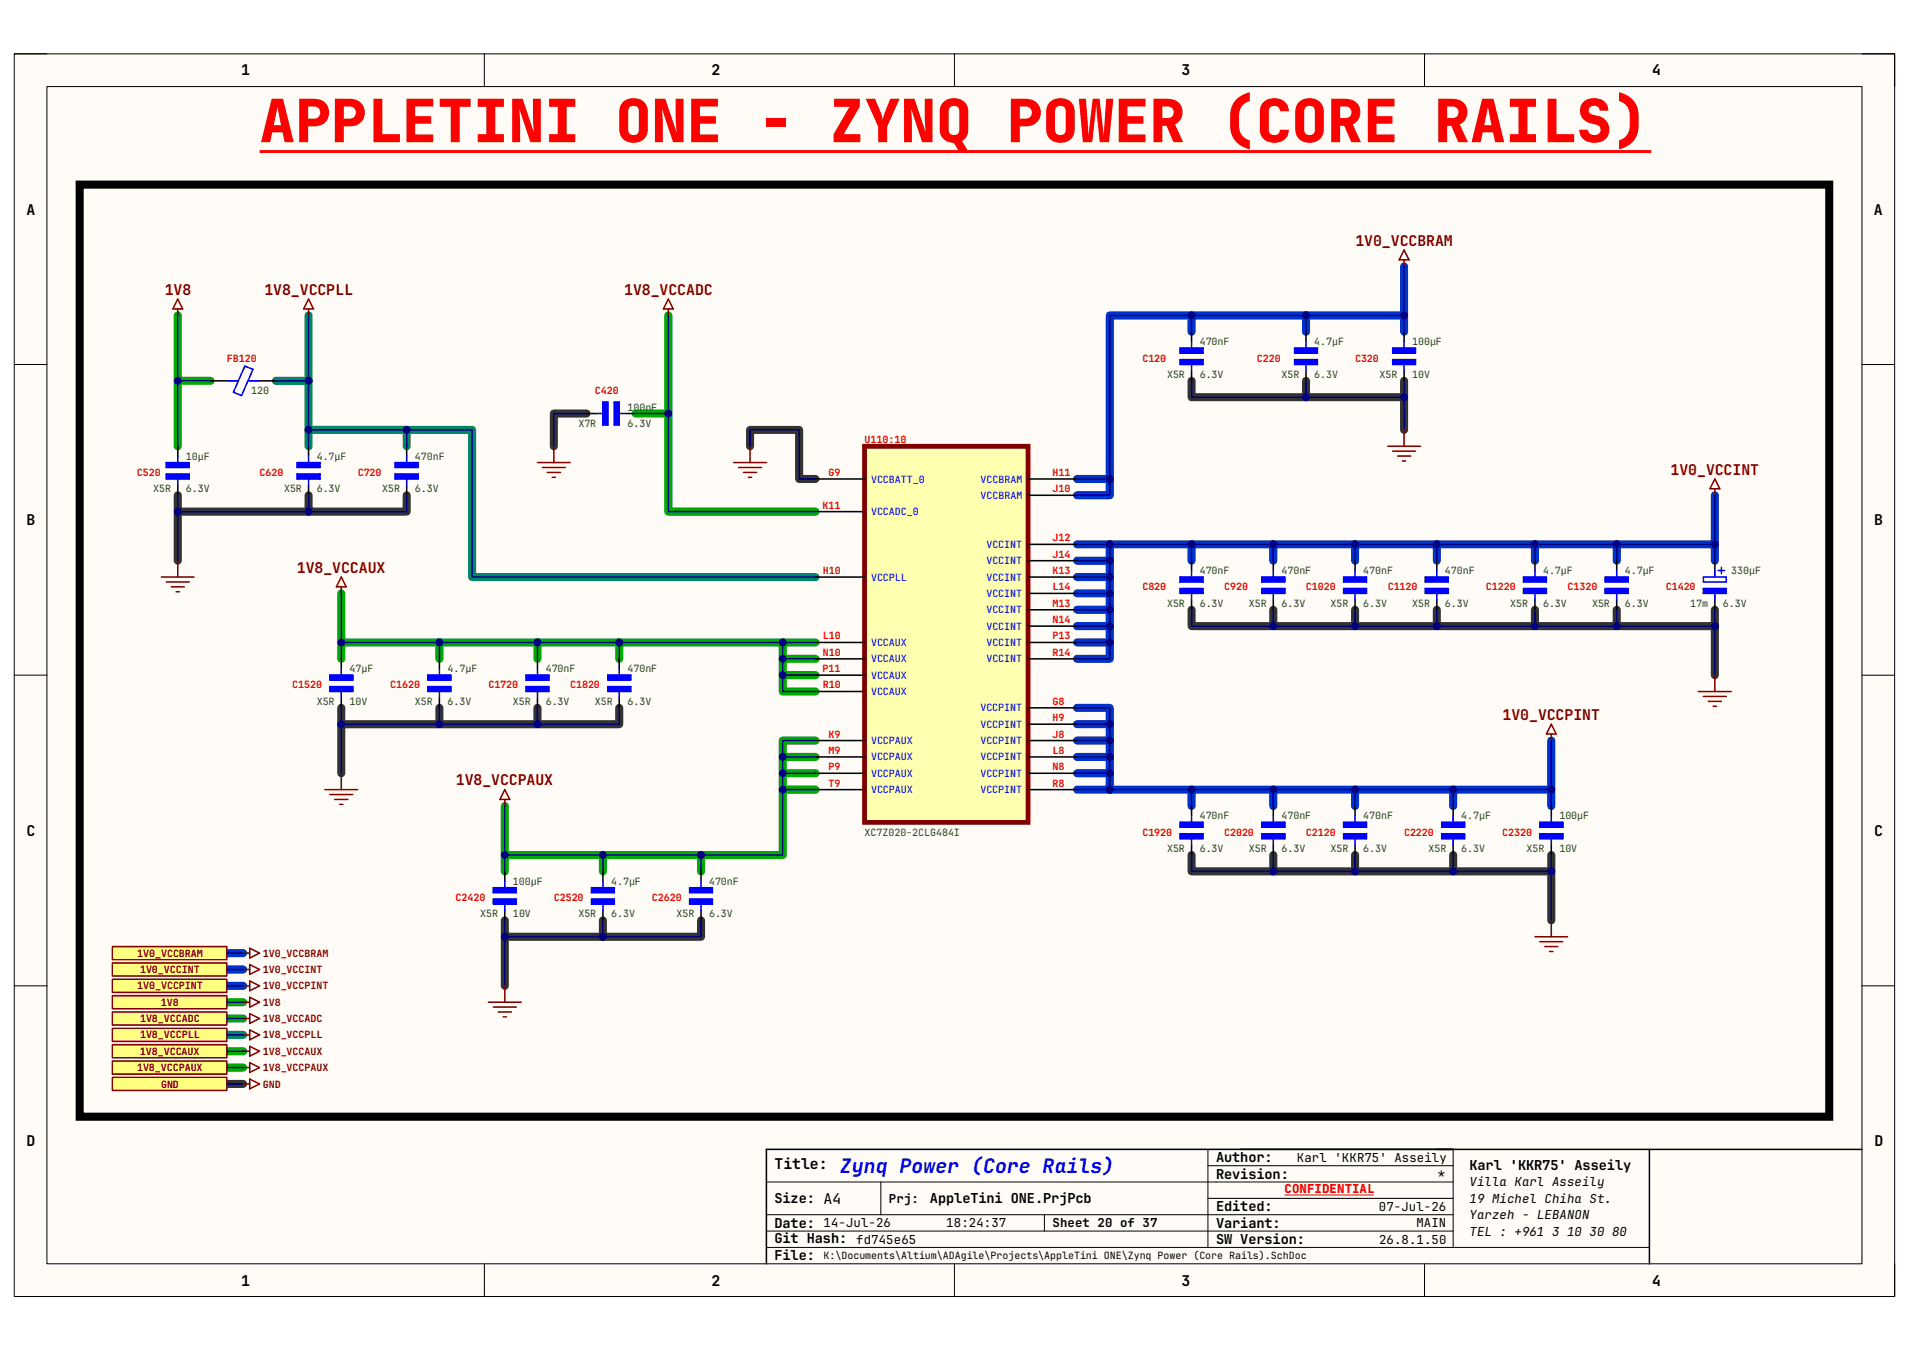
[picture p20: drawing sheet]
<svg xmlns="http://www.w3.org/2000/svg" width="420mm" height="297mm" viewBox="0 0 420 297" stroke-linecap="round" stroke-linejoin="round" font-family="sans-serif">
<defs><g id="words">
<text font-size="13.1" fill="#f00" x="57.1" y="31.3">APPLETINI ONE - ZYNQ POWER (CORE RAILS)</text>
<text font-size="4.4" fill="#00f" x="184.8" y="258">Zynq Power (Core Rails)</text>
<g font-size="3.3">
<text x="53" y="16.6">1</text>
<text x="156.5" y="16.6">2</text>
<text x="260" y="16.6">3</text>
<text x="363.5" y="16.6">4</text>
<text x="5.8" y="47.2">A</text>
<text x="412.3" y="47.2">A</text>
<text x="5.8" y="115.5">B</text>
<text x="412.3" y="115.5">B</text>
<text x="5.8" y="183.9">C</text>
<text x="412.3" y="183.9">C</text>
<text x="5.8" y="252.2">D</text>
<text x="170.4" y="257.3">Title:</text>
<text x="412.4" y="252.2">D</text>
<text x="53" y="282.8">1</text>
<text x="156.5" y="282.8">2</text>
<text x="260" y="282.8">3</text>
<text x="363.5" y="282.8">4</text>
</g>
<g font-size="3.3" fill="#800000">
<text x="298.2" y="54">1V0_VCCBRAM</text>
<text x="36.2" y="64.8">1V8</text>
<text x="58.2" y="64.8">1V8_VCCPLL</text>
<text x="137.3" y="64.8">1V8_VCCADC</text>
<text x="367.5" y="104.4">1V0_VCCINT</text>
<text x="65.3" y="126">1V8_VCCAUX</text>
<text x="330.6" y="158.3">1V0_VCCPINT</text>
<text x="100.3" y="172.7">1V8_VCCPAUX</text>
</g>
<g font-size="3">
<text x="267.5" y="255.7">Author:</text>
<text x="323.3" y="257.3">Karl 'KKR75' Asseily</text>
<text x="267.5" y="259.3">Revision:</text>
<text x="170.4" y="264.7">Size: A4</text>
<text x="204.6" y="264.7">AppleTini ONE.PrjPcb</text>
<text x="267.5" y="266.5">Edited:</text>
<text x="170.4" y="270.1">Date: 14-Jul-26</text>
<text x="170.4" y="273.6">Git Hash:</text>
<text x="267.5" y="273.7">SW Version:</text>
<text x="267.5" y="270.1">Variant:</text>
<text x="170.4" y="277.2">File:</text>
</g>
<g font-size="2.7">
<text x="285.3" y="255.7">Karl 'KKR75' Asseily</text>
<text x="316.4" y="259.2">*</text>
<text x="323.3" y="261">Villa Karl Asseily</text>
<text x="195.6" y="264.6">Prj:</text>
<text x="303.4" y="266.4">07-Jul-26</text>
<text x="323.3" y="264.6">19 Michel Chiha St.</text>
<text x="323.3" y="268.2">Yarzeh - LEBANON</text>
<text x="188.4" y="273.6">fd745e65</text>
<text x="208.2" y="270">18:24:37</text>
<text x="231.6" y="270">Sheet 20 of 37</text>
<text x="303.4" y="273.6">26.8.1.50</text>
<text x="311.6" y="270">MAIN</text>
<text x="323.3" y="271.8">TEL : +961 3 10 30 80</text>
</g>
<text font-size="2.7" fill="#f00" x="282.6" y="262.5">CONFIDENTIAL</text>
<g font-size="2.2" fill="#274e13">
<text x="263.9" y="75.9">470nF</text>
<text x="289.1" y="75.9">4.7µF</text>
<text x="310.7" y="75.9">100µF</text>
<text x="256.8" y="83.1">X5R</text>
<text x="263.9" y="83.1">6.3V</text>
<text x="281.9" y="83.1">X5R</text>
<text x="289.1" y="83.1">6.3V</text>
<text x="303.5" y="83.1">X5R</text>
<text x="310.7" y="83.1">10V</text>
<text x="55.3" y="86.7">120</text>
<text x="127.3" y="93.9">X7R</text>
<text x="138" y="93.9">6.3V</text>
<text x="138" y="90.3">100nF</text>
<text x="40.9" y="101.1">10µF</text>
<text x="69.7" y="101.1">4.7µF</text>
<text x="91.3" y="101.1">470nF</text>
<text x="33.7" y="108.3">X5R</text>
<text x="40.9" y="108.3">6.3V</text>
<text x="62.5" y="108.3">X5R</text>
<text x="69.7" y="108.3">6.3V</text>
<text x="84.1" y="108.3">X5R</text>
<text x="91.3" y="108.3">6.3V</text>
<text x="263.9" y="126.3">470nF</text>
<text x="281.9" y="126.3">470nF</text>
<text x="299.9" y="126.3">470nF</text>
<text x="317.9" y="126.3">470nF</text>
<text x="339.5" y="126.3">4.7µF</text>
<text x="357.5" y="126.3">4.7µF</text>
<text x="380.9" y="126.3">330µF</text>
<text x="256.8" y="133.5">X5R</text>
<text x="263.9" y="133.5">6.3V</text>
<text x="274.7" y="133.5">X5R</text>
<text x="281.9" y="133.5">6.3V</text>
<text x="292.7" y="133.5">X5R</text>
<text x="299.9" y="133.5">6.3V</text>
<text x="310.7" y="133.5">X5R</text>
<text x="317.9" y="133.5">6.3V</text>
<text x="332.3" y="133.5">X5R</text>
<text x="339.5" y="133.5">6.3V</text>
<text x="350.3" y="133.5">X5R</text>
<text x="357.5" y="133.5">6.3V</text>
<text x="371.9" y="133.5">17m</text>
<text x="379.1" y="133.5">6.3V</text>
<text x="76.9" y="147.9">47µF</text>
<text x="98.5" y="147.9">4.7µF</text>
<text x="120.1" y="147.9">470nF</text>
<text x="138" y="147.9">470nF</text>
<text x="69.7" y="155.1">X5R</text>
<text x="76.9" y="155.1">10V</text>
<text x="91.3" y="155.1">X5R</text>
<text x="98.5" y="155.1">6.3V</text>
<text x="112.9" y="155.1">X5R</text>
<text x="120.1" y="155.1">6.3V</text>
<text x="130.9" y="155.1">X5R</text>
<text x="138.1" y="155.1">6.3V</text>
<text x="190.2" y="183.9">XC7Z020-2CLG484I</text>
<text x="263.9" y="180.3">470nF</text>
<text x="281.9" y="180.3">470nF</text>
<text x="299.9" y="180.3">470nF</text>
<text x="321.5" y="180.3">4.7µF</text>
<text x="343.1" y="180.3">100µF</text>
<text x="256.8" y="187.5">X5R</text>
<text x="263.9" y="187.5">6.3V</text>
<text x="274.7" y="187.5">X5R</text>
<text x="281.9" y="187.5">6.3V</text>
<text x="292.7" y="187.5">X5R</text>
<text x="299.9" y="187.5">6.3V</text>
<text x="314.3" y="187.5">X5R</text>
<text x="321.5" y="187.5">6.3V</text>
<text x="335.9" y="187.5">X5R</text>
<text x="343.1" y="187.5">10V</text>
<text x="112.9" y="194.6">100µF</text>
<text x="134.5" y="194.6">4.7µF</text>
<text x="156" y="194.6">470nF</text>
<text x="105.7" y="201.8">X5R</text>
<text x="112.9" y="201.8">10V</text>
<text x="127.3" y="201.8">X5R</text>
<text x="134.5" y="201.8">6.3V</text>
<text x="148.8" y="201.8">X5R</text>
<text x="156" y="201.8">6.3V</text>
</g>
<g font-size="2.2" fill="#f00">
<text x="49.9" y="79.5">FB120</text>
<text x="251.3" y="79.5">C120</text>
<text x="276.5" y="79.5">C220</text>
<text x="298.1" y="79.5">C320</text>
<text x="130.9" y="86.7">C420</text>
<text x="190.2" y="97.5">U110:10</text>
<text x="30.1" y="104.7">C520</text>
<text x="57.1" y="104.7">C620</text>
<text x="78.7" y="104.7">C720</text>
<text x="182.3" y="104.7">G9</text>
<text x="231.6" y="104.7">H11</text>
<text x="181" y="111.9">K11</text>
<text x="231.6" y="108.3">J10</text>
<text x="231.6" y="119.1">J12</text>
<text x="231.6" y="122.7">J14</text>
<text x="181" y="126.3">H10</text>
<text x="231.6" y="126.3">K13</text>
<text x="231.6" y="129.9">L14</text>
<text x="251.3" y="129.9">C820</text>
<text x="269.3" y="129.9">C920</text>
<text x="287.3" y="129.9">C1020</text>
<text x="305.3" y="129.9">C1120</text>
<text x="326.9" y="129.9">C1220</text>
<text x="344.9" y="129.9">C1320</text>
<text x="366.5" y="129.9">C1420</text>
<text x="231.6" y="133.5">M13</text>
<text x="231.6" y="137.1">N14</text>
<text x="181" y="140.7">L10</text>
<text x="231.6" y="140.7">P13</text>
<text x="181" y="147.9">P11</text>
<text x="181" y="144.3">N10</text>
<text x="231.6" y="144.3">R14</text>
<text x="64.3" y="151.5">C1520</text>
<text x="85.9" y="151.5">C1620</text>
<text x="107.4" y="151.5">C1720</text>
<text x="125.4" y="151.5">C1820</text>
<text x="181" y="151.5">R10</text>
<text x="231.6" y="155.1">G8</text>
<text x="231.6" y="158.7">H9</text>
<text x="182.3" y="162.3">K9</text>
<text x="182.3" y="165.9">M9</text>
<text x="231.6" y="162.3">J8</text>
<text x="231.6" y="165.9">L8</text>
<text x="182.3" y="169.5">P9</text>
<text x="182.3" y="173.1">T9</text>
<text x="231.6" y="169.5">N8</text>
<text x="231.6" y="173.1">R8</text>
<text x="251.3" y="183.9">C1920</text>
<text x="269.3" y="183.9">C2020</text>
<text x="287.3" y="183.9">C2120</text>
<text x="308.9" y="183.9">C2220</text>
<text x="330.5" y="183.9">C2320</text>
<text x="100.2" y="198.2">C2420</text>
<text x="121.8" y="198.2">C2520</text>
<text x="143.4" y="198.2">C2620</text>
</g>
<g font-size="2.2" fill="#00f">
<text x="191.6" y="106.2">VCCBATT_0</text>
<text x="215.7" y="106.2">VCCBRAM</text>
<text x="191.6" y="113.4">VCCADC_0</text>
<text x="215.7" y="109.8">VCCBRAM</text>
<text x="217" y="120.5">VCCINT</text>
<text x="217" y="124.1">VCCINT</text>
<text x="191.6" y="127.7">VCCPLL</text>
<text x="217" y="127.7">VCCINT</text>
<text x="217" y="131.3">VCCINT</text>
<text x="217" y="134.9">VCCINT</text>
<text x="191.6" y="142.1">VCCAUX</text>
<text x="217" y="138.5">VCCINT</text>
<text x="217" y="142.1">VCCINT</text>
<text x="191.6" y="145.7">VCCAUX</text>
<text x="191.6" y="149.3">VCCAUX</text>
<text x="217" y="145.7">VCCINT</text>
<text x="191.6" y="152.9">VCCAUX</text>
<text x="215.7" y="156.5">VCCPINT</text>
<text x="215.7" y="160.1">VCCPINT</text>
<text x="191.6" y="163.7">VCCPAUX</text>
<text x="191.6" y="167.3">VCCPAUX</text>
<text x="215.7" y="163.7">VCCPINT</text>
<text x="215.7" y="167.3">VCCPINT</text>
<text x="191.6" y="170.9">VCCPAUX</text>
<text x="215.7" y="170.9">VCCPINT</text>
<text x="191.6" y="174.5">VCCPAUX</text>
<text x="215.7" y="174.5">VCCPINT</text>
</g>
<g font-size="2.2" fill="#800000">
<text x="30.2" y="210.5">1V0_VCCBRAM</text>
<text x="30.8" y="214.1">1V0_VCCINT</text>
<text x="57.8" y="210.5">1V0_VCCBRAM</text>
<text x="57.8" y="214.1">1V0_VCCINT</text>
<text x="30.2" y="217.7">1V0_VCCPINT</text>
<text x="35.4" y="221.3">1V8</text>
<text x="57.8" y="221.3">1V8</text>
<text x="57.8" y="217.7">1V0_VCCPINT</text>
<text x="30.8" y="224.9">1V8_VCCADC</text>
<text x="57.8" y="224.9">1V8_VCCADC</text>
<text x="30.8" y="232.1">1V8_VCCAUX</text>
<text x="30.8" y="228.5">1V8_VCCPLL</text>
<text x="57.8" y="232.1">1V8_VCCAUX</text>
<text x="57.8" y="228.5">1V8_VCCPLL</text>
<text x="30.1" y="235.7">1V8_VCCPAUX</text>
<text x="35.4" y="239.3">GND</text>
<text x="57.8" y="239.3">GND</text>
<text x="57.8" y="235.7">1V8_VCCPAUX</text>
</g>
<text font-size="2.2" x="181.2" y="277">K:\Documents\Altium\ADAgile\Projects\AppleTini ONE\Zynq Power (Core Rails).SchDoc</text>
</g></defs>
<path d="M3.1 11.9h413.7v273.3h-413.7z" fill-rule="evenodd" fill="#fffcf8"/>
<path d="M3.1 11.9h413.7v273.3h-413.7z" fill="none" stroke="#000" stroke-width=".22"/>
<path d="M10.3 19h399.3v259h-399.3z" fill-rule="evenodd" fill="#fffcf8"/>
<g fill="none" stroke="#000" stroke-width=".22">
<path d="M3.1 11.8h7.2M10.3 19h399.3v259h-399.3zM106.6 11.8v7.2M210 11.8v7.2M313.4 11.8v7.2M409.6 11.9h7.2v7.1M3.1 80.2h7.2M409.6 80.2h7.2M3.1 148.5h7.2M409.6 148.5h7.2M3.1 216.9h7.2M409.6 216.9h7.2"/>
<path d="M265.7 256.5h54M265.7 252.9v21.5M319.7 252.9v21.5M106.6 278v7.2M168.6 260.1h151.1M168.6 270.8h151.1M168.6 267.3h151.1M168.6 274.4h194.3M193.8 260.1v7.2M210 278v7.2M229.8 267.3v3.5M265.7 263.7h54"/>
<path d="M313.4 278v7.2M416.8 278v7.2"/>
</g>
<g fill="none" stroke="#333" stroke-width="1.8">
<path d="M129 91h-7.2v7.2M165 98.2v-3.6h10.8v10.8h3.6M262.1 83.8v3.6h25.2M287.3 83.8v3.6h21.6M308.9 83.8v10.8M39.1 109v3.6h28.8M39.1 112.6v10.8M67.9 109v3.6h21.6v-3.6M262.1 134.2v3.6h115.2v-3.6M280.1 134.2v3.6M298.1 134.2v3.6M316.1 134.2v3.6"/>
<path d="M337.7 134.2v3.6M355.7 134.2v3.6M377.3 137.8v10.7M75.1 155.7v3.6M96.7 155.7v3.6M118.2 155.7v3.6M136.2 155.7v3.6h-61.1v10.8M262.1 188.1v3.6h79.2v-3.6M280.1 188.1v3.6M298.1 188.1v3.6M319.7 188.1v3.6M341.3 191.7v10.8"/>
<path d="M111.1 202.5v3.6h43.1v-3.6M111.1 206.1v10.8M132.6 202.5v3.6M49.9 238.5h3.6"/>
</g>
<g fill="none" stroke="#03c" stroke-width="1.8">
<path d="M308.9 58.6v14.4M262.1 69.4h-17.9v39.6h-7.2M287.3 69.4h-25.2v3.6M308.9 69.4h-21.6v3.6M237 119.8h25.1M237 105.4h7.2M244.2 119.8v25.1h-7.2M280.1 119.8v3.6M298.1 119.8v3.6M316.1 119.8v3.6M337.7 119.8v3.6M355.7 119.8v3.6"/>
<path d="M377.3 109v10.8M237 123.4h7.2M237 127h7.2M237 130.6h7.2M237 134.2h7.2M237 137.8h7.2M262.1 123.4v-3.6h115.2v3.6M237 155.7h7.2v18M237 141.4h7.2M237 159.3h7.2M237 173.7h25.1M237 162.9h7.2"/>
<path d="M237 166.5h7.2M237 170.1h7.2M262.1 177.3v-3.6h79.2v3.6M280.1 173.7v3.6M298.1 173.7v3.6M319.7 173.7v3.6M341.3 162.9v10.8M49.9 216.9h3.6M49.9 213.3h3.6M49.9 209.7h3.6"/>
</g>
<g fill="none" stroke="#0a0" stroke-width="1.8">
<path d="M39.1 69.4v14.4h7.2M147 69.4v43.2h32.4M39.1 83.8v14.4M139.8 91h7.2M75.1 130.6v10.7h61.1M75.1 141.3v3.6M96.7 141.3v3.6M118.2 141.3v3.6M172.2 141.4h-36v3.5M172.2 148.5h7.2M172.2 144.9h7.2M179.4 141.4h-7.2v10.7h7.2"/>
<path d="M111.1 177.3v10.8M172.2 166.5h7.2M172.2 170.1h7.2M172.2 173.7h7.2M179.4 162.9h-7.2v25.2h-18M111.1 191.7v-3.6h43.1v3.6M132.6 188.1v3.6M49.9 220.5h3.6M49.9 224.1h3.6M49.9 231.3h3.6M49.9 234.9h3.6"/>
</g>
<path d="M67.9 69.4v25.2M60.7 83.8h7.2M67.9 98.2v-3.6h21.6v3.6M89.5 94.6h14.4v32.4h75.5M49.9 227.7h3.6" fill="none" stroke="#086" stroke-width="1.8"/>
<path d="M316.1 252.9h93.5M319.7 252.9h-151.1v25.1M362.9 252.9v25.1" fill="none" stroke="#000" stroke-width=".34"/>
<path d="M282.6 262.9h19.6" fill="none" stroke="#f00" stroke-width=".22"/>
<path d="M57.1 33.3h306.2" fill="none" stroke="#f00" stroke-width=".64" stroke-linecap="butt"/>
<path d="M17.5 40.6h384.9v205.1h-384.9z" fill="none" stroke="#000" stroke-width="1.8"/>
<path d="M190.2 98.2h36v82.7h-36z" fill-rule="evenodd" fill="#ffffb0"/>
<path d="M190.2 98.2h36v82.7h-36z" fill="none" stroke="#800000" stroke-width="1.1"/>
<g fill="none" stroke="#000" stroke-width=".34">
<path d="M179.4 105.4h10.8M179.4 112.6h10.8M226.2 105.4h10.8M226.2 119.8h10.8M226.2 109h10.8M179.4 127h10.8M226.2 123.4h10.8M226.2 127h10.8M226.2 130.6h10.8M226.2 134.2h10.8M226.2 137.8h10.8M377.3 123.4v2.1"/>
<path d="M377.3 132v2.2M179.4 141.4h10.8M179.4 144.9h10.8M179.4 148.5h10.8M179.4 152.1h10.8M226.2 141.4h10.8M226.2 144.9h10.8M226.2 155.7h10.8M226.2 159.3h10.8M179.4 162.9h10.8M179.4 166.5h10.8M179.4 170.1h10.8"/>
<path d="M179.4 173.7h10.8M226.2 162.9h10.8M226.2 166.5h10.8M226.2 170.1h10.8M226.2 173.7h10.8"/>
</g>
<path d="M147 65.8l1.1 2.2h-2.2zM147 68v1.4" fill="none" stroke="#800000" stroke-width=".34"/>
<path d="M374.8 127h5v1h-5zM377.3 125.5v1.5M377.3 130.6v1.4M378 125.5h1.4M378.7 124.8v1.4" fill="none" stroke="#00f" stroke-width=".34"/>
<path d="M374.8 129.5h5v1.1h-5z" fill-rule="evenodd" fill="#00f"/>
<path d="M374.8 129.5h5v1.1h-5z" fill="none" stroke="#00f" stroke-width=".22"/>
<path d="M374.8 129.5h5v1.1h-5zM111.1 193.9v1.4M111.1 198.9v1.4" fill="none" stroke="#00f" stroke-width=".34"/>
<path d="M111.1 191.7v2.2M111.1 200.3v2.2" fill="none" stroke="#000" stroke-width=".34"/>
<path d="M108.5 195.3h5.1v1.1h-5.1z" fill-rule="evenodd" fill="#00f"/>
<path d="M108.5 195.3h5.1v1.1h-5.1z" fill="none" stroke="#00f" stroke-width=".22"/>
<path d="M108.5 195.3h5.1v1.1h-5.1z" fill="none" stroke="#00f" stroke-width=".34"/>
<path d="M108.5 197.8h5.1v1.1h-5.1z" fill-rule="evenodd" fill="#00f"/>
<path d="M108.5 197.8h5.1v1.1h-5.1z" fill="none" stroke="#00f" stroke-width=".22"/>
<path d="M75.1 147.1v1.4M75.1 152.1v1.5M108.5 197.8h5.1v1.1h-5.1z" fill="none" stroke="#00f" stroke-width=".34"/>
<path d="M75.1 144.9v2.2M75.1 153.6v2.1" fill="none" stroke="#000" stroke-width=".34"/>
<path d="M72.6 148.5h5v1.1h-5z" fill-rule="evenodd" fill="#00f"/>
<path d="M72.6 148.5h5v1.1h-5z" fill="none" stroke="#00f" stroke-width=".22"/>
<path d="M72.6 148.5h5v1.1h-5z" fill="none" stroke="#00f" stroke-width=".34"/>
<path d="M72.6 151.1h5v1h-5z" fill-rule="evenodd" fill="#00f"/>
<path d="M72.6 151.1h5v1h-5z" fill="none" stroke="#00f" stroke-width=".22"/>
<path d="M39.1 100.3v1.5M39.1 105.4v1.4M72.6 151.1h5v1h-5z" fill="none" stroke="#00f" stroke-width=".34"/>
<path d="M308.9 55l1.1 2.2h-2.2zM308.9 57.2v1.4M377.3 105.4l1.1 2.1h-2.2zM377.3 107.5v1.5M75.1 127l1.1 2.1h-2.2zM75.1 129.1v1.5M341.3 159.3l1.1 2.2h-2.2zM111.1 173.7l1 2.2h-2.1zM111.1 175.9v1.4M341.3 161.5v1.4" fill="none" stroke="#800000" stroke-width=".34"/>
<path d="M39.1 98.2v2.1M39.1 106.8v2.2" fill="none" stroke="#000" stroke-width=".34"/>
<path d="M36.6 101.8h5v1.1h-5z" fill-rule="evenodd" fill="#00f"/>
<path d="M36.6 101.8h5v1.1h-5z" fill="none" stroke="#00f" stroke-width=".22"/>
<path d="M36.6 101.8h5v1.1h-5z" fill="none" stroke="#00f" stroke-width=".34"/>
<path d="M36.6 104.3h5v1.1h-5z" fill-rule="evenodd" fill="#00f"/>
<path d="M36.6 104.3h5v1.1h-5z" fill="none" stroke="#00f" stroke-width=".22"/>
<path d="M49.9 83.8h2.5M53.9 80.5l1.8 .8-2.6 5.7-1.8-.7 2.6-5.8M54.6 83.8h2.5M131.2 91h1.4M136.2 91h1.5M36.6 104.3h5v1.1h-5z" fill="none" stroke="#00f" stroke-width=".34"/>
<path d="M46.3 83.8h3.6M57.1 83.8h3.6M129 91h2.2M137.7 91h2.1" fill="none" stroke="#000" stroke-width=".34"/>
<path d="M39.1 65.8l1.1 2.2h-2.2zM39.1 68v1.4M67.9 65.8l1.1 2.2h-2.2zM67.9 68v1.4" fill="none" stroke="#800000" stroke-width=".34"/>
<path d="M132.6 88.5h1.1v5h-1.1z" fill-rule="evenodd" fill="#00f"/>
<path d="M132.6 88.5h1.1v5h-1.1z" fill="none" stroke="#00f" stroke-width=".22"/>
<path d="M132.6 88.5h1.1v5h-1.1z" fill="none" stroke="#00f" stroke-width=".34"/>
<path d="M135.2 88.5h1v5h-1z" fill-rule="evenodd" fill="#00f"/>
<path d="M135.2 88.5h1v5h-1z" fill="none" stroke="#00f" stroke-width=".22"/>
<path d="M135.2 88.5h1v5h-1zM67.9 100.3v1.5M67.9 105.4v1.4" fill="none" stroke="#00f" stroke-width=".34"/>
<path d="M67.9 98.2v2.1M67.9 106.8v2.2" fill="none" stroke="#000" stroke-width=".34"/>
<path d="M65.4 104.3h5v1.1h-5z" fill-rule="evenodd" fill="#00f"/>
<path d="M65.4 104.3h5v1.1h-5z" fill="none" stroke="#00f" stroke-width=".22"/>
<path d="M65.4 104.3h5v1.1h-5z" fill="none" stroke="#00f" stroke-width=".34"/>
<path d="M65.4 101.8h5v1.1h-5z" fill-rule="evenodd" fill="#00f"/>
<path d="M65.4 101.8h5v1.1h-5z" fill="none" stroke="#00f" stroke-width=".22"/>
<path d="M65.4 101.8h5v1.1h-5zM89.5 100.3v1.5M89.5 105.4v1.4" fill="none" stroke="#00f" stroke-width=".34"/>
<path d="M89.5 98.2v2.1M89.5 106.8v2.2" fill="none" stroke="#000" stroke-width=".34"/>
<path d="M87 101.8h5v1.1h-5z" fill-rule="evenodd" fill="#00f"/>
<path d="M87 101.8h5v1.1h-5z" fill="none" stroke="#00f" stroke-width=".22"/>
<path d="M87 101.8h5v1.1h-5z" fill="none" stroke="#00f" stroke-width=".34"/>
<path d="M87 104.3h5v1.1h-5z" fill-rule="evenodd" fill="#00f"/>
<path d="M87 104.3h5v1.1h-5z" fill="none" stroke="#00f" stroke-width=".22"/>
<path d="M87 104.3h5v1.1h-5z" fill="none" stroke="#00f" stroke-width=".34"/>
<g fill="none" stroke="#800000" stroke-width=".34">
<path d="M121.8 98.2v3.6M165 98.2v3.6M118.2 101.8h7.2M119.3 102.9h5.1M120.4 103.9h2.9M121.5 105h.7M161.4 101.8h7.2M162.5 102.9h5M163.6 103.9h2.9M164.7 105h.7M35.5 127h7.2M36.6 128h5"/>
<path d="M37.7 129.1h2.9M38.8 130.2h.7M39.1 123.4v3.6"/>
</g>
<path d="M308.9 58.6v14.4M165 98.2v-3.6h10.8v10.8h3.6" fill="none" stroke="#000080" stroke-width=".34"/>
<circle cx="308.9" cy="69.4" r=".72" fill="#000080"/>
<circle cx="308.9" cy="69.4" r=".72" fill="none" stroke="#000080" stroke-width=".22"/>
<path d="M308.9 69.4h-21.6v3.6" fill="none" stroke="#000080" stroke-width=".34"/>
<circle cx="308.9" cy="69.4" r=".72" fill="#000080"/>
<circle cx="308.9" cy="69.4" r=".72" fill="none" stroke="#000080" stroke-width=".22"/>
<circle cx="287.3" cy="69.4" r=".72" fill="#000080"/>
<circle cx="287.3" cy="69.4" r=".72" fill="none" stroke="#000080" stroke-width=".22"/>
<path d="M287.3 69.4h-25.2v3.6" fill="none" stroke="#000080" stroke-width=".34"/>
<circle cx="287.3" cy="69.4" r=".72" fill="#000080"/>
<circle cx="287.3" cy="69.4" r=".72" fill="none" stroke="#000080" stroke-width=".22"/>
<circle cx="262.1" cy="69.4" r=".72" fill="#000080"/>
<circle cx="262.1" cy="69.4" r=".72" fill="none" stroke="#000080" stroke-width=".22"/>
<path d="M308.9 83.8v10.8" fill="none" stroke="#000080" stroke-width=".34"/>
<circle cx="308.9" cy="87.4" r=".72" fill="#000080"/>
<circle cx="308.9" cy="87.4" r=".72" fill="none" stroke="#000080" stroke-width=".22"/>
<path d="M287.3 83.8v3.6h21.6" fill="none" stroke="#000080" stroke-width=".34"/>
<circle cx="308.9" cy="87.4" r=".72" fill="#000080"/>
<circle cx="308.9" cy="87.4" r=".72" fill="none" stroke="#000080" stroke-width=".22"/>
<circle cx="287.3" cy="87.4" r=".72" fill="#000080"/>
<circle cx="287.3" cy="87.4" r=".72" fill="none" stroke="#000080" stroke-width=".22"/>
<path d="M262.1 83.8v3.6h25.2" fill="none" stroke="#000080" stroke-width=".34"/>
<circle cx="287.3" cy="87.4" r=".72" fill="#000080"/>
<circle cx="287.3" cy="87.4" r=".72" fill="none" stroke="#000080" stroke-width=".22"/>
<path d="M262.1 69.4h-17.9v39.6h-7.2" fill="none" stroke="#000080" stroke-width=".34"/>
<circle cx="244.2" cy="105.4" r=".72" fill="#000080"/>
<circle cx="244.2" cy="105.4" r=".72" fill="none" stroke="#000080" stroke-width=".22"/>
<circle cx="262.1" cy="69.4" r=".72" fill="#000080"/>
<circle cx="262.1" cy="69.4" r=".72" fill="none" stroke="#000080" stroke-width=".22"/>
<path d="M237 105.4h7.2" fill="none" stroke="#000080" stroke-width=".34"/>
<circle cx="244.2" cy="105.4" r=".72" fill="#000080"/>
<circle cx="244.2" cy="105.4" r=".72" fill="none" stroke="#000080" stroke-width=".22"/>
<path d="M262.1 123.4v-3.6h115.2v3.6" fill="none" stroke="#000080" stroke-width=".34"/>
<circle cx="377.3" cy="119.8" r=".72" fill="#000080"/>
<circle cx="377.3" cy="119.8" r=".72" fill="none" stroke="#000080" stroke-width=".22"/>
<circle cx="355.7" cy="119.8" r=".72" fill="#000080"/>
<circle cx="355.7" cy="119.8" r=".72" fill="none" stroke="#000080" stroke-width=".22"/>
<circle cx="337.7" cy="119.8" r=".72" fill="#000080"/>
<circle cx="337.7" cy="119.8" r=".72" fill="none" stroke="#000080" stroke-width=".22"/>
<circle cx="316.1" cy="119.8" r=".72" fill="#000080"/>
<circle cx="316.1" cy="119.8" r=".72" fill="none" stroke="#000080" stroke-width=".22"/>
<circle cx="298.1" cy="119.8" r=".72" fill="#000080"/>
<circle cx="298.1" cy="119.8" r=".72" fill="none" stroke="#000080" stroke-width=".22"/>
<circle cx="280.1" cy="119.8" r=".72" fill="#000080"/>
<circle cx="280.1" cy="119.8" r=".72" fill="none" stroke="#000080" stroke-width=".22"/>
<circle cx="262.1" cy="119.8" r=".72" fill="#000080"/>
<circle cx="262.1" cy="119.8" r=".72" fill="none" stroke="#000080" stroke-width=".22"/>
<path d="M262.1 134.2v3.6h115.2v-3.6" fill="none" stroke="#000080" stroke-width=".34"/>
<circle cx="377.3" cy="137.8" r=".72" fill="#000080"/>
<circle cx="377.3" cy="137.8" r=".72" fill="none" stroke="#000080" stroke-width=".22"/>
<circle cx="355.7" cy="137.8" r=".72" fill="#000080"/>
<circle cx="355.7" cy="137.8" r=".72" fill="none" stroke="#000080" stroke-width=".22"/>
<circle cx="337.7" cy="137.8" r=".72" fill="#000080"/>
<circle cx="337.7" cy="137.8" r=".72" fill="none" stroke="#000080" stroke-width=".22"/>
<circle cx="316.1" cy="137.8" r=".72" fill="#000080"/>
<circle cx="316.1" cy="137.8" r=".72" fill="none" stroke="#000080" stroke-width=".22"/>
<circle cx="298.1" cy="137.8" r=".72" fill="#000080"/>
<circle cx="298.1" cy="137.8" r=".72" fill="none" stroke="#000080" stroke-width=".22"/>
<circle cx="280.1" cy="137.8" r=".72" fill="#000080"/>
<circle cx="280.1" cy="137.8" r=".72" fill="none" stroke="#000080" stroke-width=".22"/>
<path d="M280.1 119.8v3.6" fill="none" stroke="#000080" stroke-width=".34"/>
<circle cx="280.1" cy="119.8" r=".72" fill="#000080"/>
<circle cx="280.1" cy="119.8" r=".72" fill="none" stroke="#000080" stroke-width=".22"/>
<path d="M298.1 119.8v3.6" fill="none" stroke="#000080" stroke-width=".34"/>
<circle cx="298.1" cy="119.8" r=".72" fill="#000080"/>
<circle cx="298.1" cy="119.8" r=".72" fill="none" stroke="#000080" stroke-width=".22"/>
<path d="M316.1 119.8v3.6" fill="none" stroke="#000080" stroke-width=".34"/>
<circle cx="316.1" cy="119.8" r=".72" fill="#000080"/>
<circle cx="316.1" cy="119.8" r=".72" fill="none" stroke="#000080" stroke-width=".22"/>
<path d="M337.7 119.8v3.6" fill="none" stroke="#000080" stroke-width=".34"/>
<circle cx="337.7" cy="119.8" r=".72" fill="#000080"/>
<circle cx="337.7" cy="119.8" r=".72" fill="none" stroke="#000080" stroke-width=".22"/>
<path d="M355.7 119.8v3.6" fill="none" stroke="#000080" stroke-width=".34"/>
<circle cx="355.7" cy="119.8" r=".72" fill="#000080"/>
<circle cx="355.7" cy="119.8" r=".72" fill="none" stroke="#000080" stroke-width=".22"/>
<path d="M355.7 134.2v3.6" fill="none" stroke="#000080" stroke-width=".34"/>
<circle cx="355.7" cy="137.8" r=".72" fill="#000080"/>
<circle cx="355.7" cy="137.8" r=".72" fill="none" stroke="#000080" stroke-width=".22"/>
<path d="M337.7 134.2v3.6" fill="none" stroke="#000080" stroke-width=".34"/>
<circle cx="337.7" cy="137.8" r=".72" fill="#000080"/>
<circle cx="337.7" cy="137.8" r=".72" fill="none" stroke="#000080" stroke-width=".22"/>
<path d="M316.1 134.2v3.6" fill="none" stroke="#000080" stroke-width=".34"/>
<circle cx="316.1" cy="137.8" r=".72" fill="#000080"/>
<circle cx="316.1" cy="137.8" r=".72" fill="none" stroke="#000080" stroke-width=".22"/>
<path d="M298.1 134.2v3.6" fill="none" stroke="#000080" stroke-width=".34"/>
<circle cx="298.1" cy="137.8" r=".72" fill="#000080"/>
<circle cx="298.1" cy="137.8" r=".72" fill="none" stroke="#000080" stroke-width=".22"/>
<path d="M280.1 134.2v3.6" fill="none" stroke="#000080" stroke-width=".34"/>
<circle cx="280.1" cy="137.8" r=".72" fill="#000080"/>
<circle cx="280.1" cy="137.8" r=".72" fill="none" stroke="#000080" stroke-width=".22"/>
<path d="M377.3 137.8v10.7" fill="none" stroke="#000080" stroke-width=".34"/>
<circle cx="377.3" cy="137.8" r=".72" fill="#000080"/>
<circle cx="377.3" cy="137.8" r=".72" fill="none" stroke="#000080" stroke-width=".22"/>
<path d="M377.3 109v10.8" fill="none" stroke="#000080" stroke-width=".34"/>
<circle cx="377.3" cy="119.8" r=".72" fill="#000080"/>
<circle cx="377.3" cy="119.8" r=".72" fill="none" stroke="#000080" stroke-width=".22"/>
<path d="M237 119.8h25.1" fill="none" stroke="#000080" stroke-width=".34"/>
<circle cx="244.2" cy="119.8" r=".72" fill="#000080"/>
<circle cx="244.2" cy="119.8" r=".72" fill="none" stroke="#000080" stroke-width=".22"/>
<circle cx="262.1" cy="119.8" r=".72" fill="#000080"/>
<circle cx="262.1" cy="119.8" r=".72" fill="none" stroke="#000080" stroke-width=".22"/>
<path d="M237 123.4h7.2" fill="none" stroke="#000080" stroke-width=".34"/>
<circle cx="244.2" cy="123.4" r=".72" fill="#000080"/>
<circle cx="244.2" cy="123.4" r=".72" fill="none" stroke="#000080" stroke-width=".22"/>
<path d="M237 127h7.2" fill="none" stroke="#000080" stroke-width=".34"/>
<circle cx="244.2" cy="127" r=".72" fill="#000080"/>
<circle cx="244.2" cy="127" r=".72" fill="none" stroke="#000080" stroke-width=".22"/>
<path d="M237 130.6h7.2" fill="none" stroke="#000080" stroke-width=".34"/>
<circle cx="244.2" cy="130.6" r=".72" fill="#000080"/>
<circle cx="244.2" cy="130.6" r=".72" fill="none" stroke="#000080" stroke-width=".22"/>
<path d="M237 134.2h7.2" fill="none" stroke="#000080" stroke-width=".34"/>
<circle cx="244.2" cy="134.2" r=".72" fill="#000080"/>
<circle cx="244.2" cy="134.2" r=".72" fill="none" stroke="#000080" stroke-width=".22"/>
<path d="M237 137.8h7.2" fill="none" stroke="#000080" stroke-width=".34"/>
<circle cx="244.2" cy="137.8" r=".72" fill="#000080"/>
<circle cx="244.2" cy="137.8" r=".72" fill="none" stroke="#000080" stroke-width=".22"/>
<path d="M237 141.4h7.2" fill="none" stroke="#000080" stroke-width=".34"/>
<circle cx="244.2" cy="141.3" r=".72" fill="#000080"/>
<circle cx="244.2" cy="141.3" r=".72" fill="none" stroke="#000080" stroke-width=".22"/>
<path d="M244.2 119.8v25.1h-7.2" fill="none" stroke="#000080" stroke-width=".34"/>
<circle cx="244.2" cy="141.3" r=".72" fill="#000080"/>
<circle cx="244.2" cy="141.3" r=".72" fill="none" stroke="#000080" stroke-width=".22"/>
<circle cx="244.2" cy="137.8" r=".72" fill="#000080"/>
<circle cx="244.2" cy="137.8" r=".72" fill="none" stroke="#000080" stroke-width=".22"/>
<circle cx="244.2" cy="134.2" r=".72" fill="#000080"/>
<circle cx="244.2" cy="134.2" r=".72" fill="none" stroke="#000080" stroke-width=".22"/>
<circle cx="244.2" cy="130.6" r=".72" fill="#000080"/>
<circle cx="244.2" cy="130.6" r=".72" fill="none" stroke="#000080" stroke-width=".22"/>
<circle cx="244.2" cy="127" r=".72" fill="#000080"/>
<circle cx="244.2" cy="127" r=".72" fill="none" stroke="#000080" stroke-width=".22"/>
<circle cx="244.2" cy="123.4" r=".72" fill="#000080"/>
<circle cx="244.2" cy="123.4" r=".72" fill="none" stroke="#000080" stroke-width=".22"/>
<circle cx="244.2" cy="119.8" r=".72" fill="#000080"/>
<circle cx="244.2" cy="119.8" r=".72" fill="none" stroke="#000080" stroke-width=".22"/>
<path d="M262.1 177.3v-3.6h79.2v3.6" fill="none" stroke="#000080" stroke-width=".34"/>
<circle cx="262.1" cy="173.7" r=".72" fill="#000080"/>
<circle cx="262.1" cy="173.7" r=".72" fill="none" stroke="#000080" stroke-width=".22"/>
<circle cx="280.1" cy="173.7" r=".72" fill="#000080"/>
<circle cx="280.1" cy="173.7" r=".72" fill="none" stroke="#000080" stroke-width=".22"/>
<circle cx="298.1" cy="173.7" r=".72" fill="#000080"/>
<circle cx="298.1" cy="173.7" r=".72" fill="none" stroke="#000080" stroke-width=".22"/>
<circle cx="319.7" cy="173.7" r=".72" fill="#000080"/>
<circle cx="319.7" cy="173.7" r=".72" fill="none" stroke="#000080" stroke-width=".22"/>
<circle cx="341.3" cy="173.7" r=".72" fill="#000080"/>
<circle cx="341.3" cy="173.7" r=".72" fill="none" stroke="#000080" stroke-width=".22"/>
<path d="M319.7 173.7v3.6" fill="none" stroke="#000080" stroke-width=".34"/>
<circle cx="319.7" cy="173.7" r=".72" fill="#000080"/>
<circle cx="319.7" cy="173.7" r=".72" fill="none" stroke="#000080" stroke-width=".22"/>
<path d="M298.1 173.7v3.6" fill="none" stroke="#000080" stroke-width=".34"/>
<circle cx="298.1" cy="173.7" r=".72" fill="#000080"/>
<circle cx="298.1" cy="173.7" r=".72" fill="none" stroke="#000080" stroke-width=".22"/>
<path d="M280.1 173.7v3.6" fill="none" stroke="#000080" stroke-width=".34"/>
<circle cx="280.1" cy="173.7" r=".72" fill="#000080"/>
<circle cx="280.1" cy="173.7" r=".72" fill="none" stroke="#000080" stroke-width=".22"/>
<path d="M262.1 188.1v3.6h79.2v-3.6" fill="none" stroke="#000080" stroke-width=".34"/>
<circle cx="280.1" cy="191.7" r=".72" fill="#000080"/>
<circle cx="280.1" cy="191.7" r=".72" fill="none" stroke="#000080" stroke-width=".22"/>
<circle cx="298.1" cy="191.7" r=".72" fill="#000080"/>
<circle cx="298.1" cy="191.7" r=".72" fill="none" stroke="#000080" stroke-width=".22"/>
<circle cx="319.7" cy="191.7" r=".72" fill="#000080"/>
<circle cx="319.7" cy="191.7" r=".72" fill="none" stroke="#000080" stroke-width=".22"/>
<circle cx="341.3" cy="191.7" r=".72" fill="#000080"/>
<circle cx="341.3" cy="191.7" r=".72" fill="none" stroke="#000080" stroke-width=".22"/>
<path d="M319.7 188.1v3.6" fill="none" stroke="#000080" stroke-width=".34"/>
<circle cx="319.7" cy="191.7" r=".72" fill="#000080"/>
<circle cx="319.7" cy="191.7" r=".72" fill="none" stroke="#000080" stroke-width=".22"/>
<path d="M298.1 188.1v3.6" fill="none" stroke="#000080" stroke-width=".34"/>
<circle cx="298.1" cy="191.7" r=".72" fill="#000080"/>
<circle cx="298.1" cy="191.7" r=".72" fill="none" stroke="#000080" stroke-width=".22"/>
<path d="M280.1 188.1v3.6" fill="none" stroke="#000080" stroke-width=".34"/>
<circle cx="280.1" cy="191.7" r=".72" fill="#000080"/>
<circle cx="280.1" cy="191.7" r=".72" fill="none" stroke="#000080" stroke-width=".22"/>
<path d="M341.3 191.7v10.8" fill="none" stroke="#000080" stroke-width=".34"/>
<circle cx="341.3" cy="191.7" r=".72" fill="#000080"/>
<circle cx="341.3" cy="191.7" r=".72" fill="none" stroke="#000080" stroke-width=".22"/>
<path d="M341.3 162.9v10.8" fill="none" stroke="#000080" stroke-width=".34"/>
<circle cx="341.3" cy="173.7" r=".72" fill="#000080"/>
<circle cx="341.3" cy="173.7" r=".72" fill="none" stroke="#000080" stroke-width=".22"/>
<path d="M237 159.3h7.2" fill="none" stroke="#000080" stroke-width=".34"/>
<circle cx="244.2" cy="159.3" r=".72" fill="#000080"/>
<circle cx="244.2" cy="159.3" r=".72" fill="none" stroke="#000080" stroke-width=".22"/>
<path d="M237 162.9h7.2" fill="none" stroke="#000080" stroke-width=".34"/>
<circle cx="244.2" cy="162.9" r=".72" fill="#000080"/>
<circle cx="244.2" cy="162.9" r=".72" fill="none" stroke="#000080" stroke-width=".22"/>
<path d="M237 166.5h7.2" fill="none" stroke="#000080" stroke-width=".34"/>
<circle cx="244.2" cy="166.5" r=".72" fill="#000080"/>
<circle cx="244.2" cy="166.5" r=".72" fill="none" stroke="#000080" stroke-width=".22"/>
<path d="M237 170.1h7.2" fill="none" stroke="#000080" stroke-width=".34"/>
<circle cx="244.2" cy="170.1" r=".72" fill="#000080"/>
<circle cx="244.2" cy="170.1" r=".72" fill="none" stroke="#000080" stroke-width=".22"/>
<path d="M237 173.7h25.1" fill="none" stroke="#000080" stroke-width=".34"/>
<circle cx="244.2" cy="173.7" r=".72" fill="#000080"/>
<circle cx="244.2" cy="173.7" r=".72" fill="none" stroke="#000080" stroke-width=".22"/>
<circle cx="262.1" cy="173.7" r=".72" fill="#000080"/>
<circle cx="262.1" cy="173.7" r=".72" fill="none" stroke="#000080" stroke-width=".22"/>
<path d="M237 155.7h7.2v18" fill="none" stroke="#000080" stroke-width=".34"/>
<circle cx="244.2" cy="159.3" r=".72" fill="#000080"/>
<circle cx="244.2" cy="159.3" r=".72" fill="none" stroke="#000080" stroke-width=".22"/>
<circle cx="244.2" cy="162.9" r=".72" fill="#000080"/>
<circle cx="244.2" cy="162.9" r=".72" fill="none" stroke="#000080" stroke-width=".22"/>
<circle cx="244.2" cy="166.5" r=".72" fill="#000080"/>
<circle cx="244.2" cy="166.5" r=".72" fill="none" stroke="#000080" stroke-width=".22"/>
<circle cx="244.2" cy="170.1" r=".72" fill="#000080"/>
<circle cx="244.2" cy="170.1" r=".72" fill="none" stroke="#000080" stroke-width=".22"/>
<circle cx="244.2" cy="173.7" r=".72" fill="#000080"/>
<circle cx="244.2" cy="173.7" r=".72" fill="none" stroke="#000080" stroke-width=".22"/>
<path d="M172.2 166.5h7.2" fill="none" stroke="#000080" stroke-width=".34"/>
<circle cx="172.2" cy="166.5" r=".72" fill="#000080"/>
<circle cx="172.2" cy="166.5" r=".72" fill="none" stroke="#000080" stroke-width=".22"/>
<path d="M172.2 170.1h7.2" fill="none" stroke="#000080" stroke-width=".34"/>
<circle cx="172.2" cy="170.1" r=".72" fill="#000080"/>
<circle cx="172.2" cy="170.1" r=".72" fill="none" stroke="#000080" stroke-width=".22"/>
<path d="M111.1 191.7v-3.6h43.1v3.6" fill="none" stroke="#000080" stroke-width=".34"/>
<circle cx="154.2" cy="188.1" r=".72" fill="#000080"/>
<circle cx="154.2" cy="188.1" r=".72" fill="none" stroke="#000080" stroke-width=".22"/>
<circle cx="132.6" cy="188.1" r=".72" fill="#000080"/>
<circle cx="132.6" cy="188.1" r=".72" fill="none" stroke="#000080" stroke-width=".22"/>
<circle cx="111.1" cy="188.1" r=".72" fill="#000080"/>
<circle cx="111.1" cy="188.1" r=".72" fill="none" stroke="#000080" stroke-width=".22"/>
<path d="M132.6 188.1v3.6" fill="none" stroke="#000080" stroke-width=".34"/>
<circle cx="132.6" cy="188.1" r=".72" fill="#000080"/>
<circle cx="132.6" cy="188.1" r=".72" fill="none" stroke="#000080" stroke-width=".22"/>
<path d="M111.1 202.5v3.6h43.1v-3.6" fill="none" stroke="#000080" stroke-width=".34"/>
<circle cx="132.6" cy="206.1" r=".72" fill="#000080"/>
<circle cx="132.6" cy="206.1" r=".72" fill="none" stroke="#000080" stroke-width=".22"/>
<circle cx="111.1" cy="206.1" r=".72" fill="#000080"/>
<circle cx="111.1" cy="206.1" r=".72" fill="none" stroke="#000080" stroke-width=".22"/>
<path d="M132.6 202.5v3.6" fill="none" stroke="#000080" stroke-width=".34"/>
<circle cx="132.6" cy="206.1" r=".72" fill="#000080"/>
<circle cx="132.6" cy="206.1" r=".72" fill="none" stroke="#000080" stroke-width=".22"/>
<path d="M179.4 162.9h-7.2v25.2h-18" fill="none" stroke="#000080" stroke-width=".34"/>
<circle cx="172.2" cy="166.5" r=".72" fill="#000080"/>
<circle cx="172.2" cy="166.5" r=".72" fill="none" stroke="#000080" stroke-width=".22"/>
<circle cx="172.2" cy="170.1" r=".72" fill="#000080"/>
<circle cx="172.2" cy="170.1" r=".72" fill="none" stroke="#000080" stroke-width=".22"/>
<circle cx="172.2" cy="173.7" r=".72" fill="#000080"/>
<circle cx="172.2" cy="173.7" r=".72" fill="none" stroke="#000080" stroke-width=".22"/>
<circle cx="154.2" cy="188.1" r=".72" fill="#000080"/>
<circle cx="154.2" cy="188.1" r=".72" fill="none" stroke="#000080" stroke-width=".22"/>
<path d="M111.1 177.3v10.8" fill="none" stroke="#000080" stroke-width=".34"/>
<circle cx="111.1" cy="188.1" r=".72" fill="#000080"/>
<circle cx="111.1" cy="188.1" r=".72" fill="none" stroke="#000080" stroke-width=".22"/>
<path d="M111.1 206.1v10.8" fill="none" stroke="#000080" stroke-width=".34"/>
<circle cx="111.1" cy="206.1" r=".72" fill="#000080"/>
<circle cx="111.1" cy="206.1" r=".72" fill="none" stroke="#000080" stroke-width=".22"/>
<path d="M172.2 148.5h7.2" fill="none" stroke="#000080" stroke-width=".34"/>
<circle cx="172.2" cy="148.5" r=".72" fill="#000080"/>
<circle cx="172.2" cy="148.5" r=".72" fill="none" stroke="#000080" stroke-width=".22"/>
<path d="M172.2 144.9h7.2" fill="none" stroke="#000080" stroke-width=".34"/>
<circle cx="172.2" cy="144.9" r=".72" fill="#000080"/>
<circle cx="172.2" cy="144.9" r=".72" fill="none" stroke="#000080" stroke-width=".22"/>
<path d="M136.2 155.7v3.6h-61.1v10.8" fill="none" stroke="#000080" stroke-width=".34"/>
<circle cx="118.2" cy="159.3" r=".72" fill="#000080"/>
<circle cx="118.2" cy="159.3" r=".72" fill="none" stroke="#000080" stroke-width=".22"/>
<circle cx="96.7" cy="159.3" r=".72" fill="#000080"/>
<circle cx="96.7" cy="159.3" r=".72" fill="none" stroke="#000080" stroke-width=".22"/>
<circle cx="75.1" cy="159.3" r=".72" fill="#000080"/>
<circle cx="75.1" cy="159.3" r=".72" fill="none" stroke="#000080" stroke-width=".22"/>
<path d="M179.4 141.4h-7.2v10.7h7.2" fill="none" stroke="#000080" stroke-width=".34"/>
<circle cx="172.2" cy="148.5" r=".72" fill="#000080"/>
<circle cx="172.2" cy="148.5" r=".72" fill="none" stroke="#000080" stroke-width=".22"/>
<circle cx="172.2" cy="144.9" r=".72" fill="#000080"/>
<circle cx="172.2" cy="144.9" r=".72" fill="none" stroke="#000080" stroke-width=".22"/>
<circle cx="172.2" cy="141.3" r=".72" fill="#000080"/>
<circle cx="172.2" cy="141.3" r=".72" fill="none" stroke="#000080" stroke-width=".22"/>
<path d="M75.1 130.6v10.7h61.1" fill="none" stroke="#000080" stroke-width=".34"/>
<circle cx="136.2" cy="141.3" r=".72" fill="#000080"/>
<circle cx="136.2" cy="141.3" r=".72" fill="none" stroke="#000080" stroke-width=".22"/>
<circle cx="118.2" cy="141.3" r=".72" fill="#000080"/>
<circle cx="118.2" cy="141.3" r=".72" fill="none" stroke="#000080" stroke-width=".22"/>
<circle cx="96.7" cy="141.3" r=".72" fill="#000080"/>
<circle cx="96.7" cy="141.3" r=".72" fill="none" stroke="#000080" stroke-width=".22"/>
<circle cx="75.1" cy="141.3" r=".72" fill="#000080"/>
<circle cx="75.1" cy="141.3" r=".72" fill="none" stroke="#000080" stroke-width=".22"/>
<path d="M172.2 141.4h-36v3.5" fill="none" stroke="#000080" stroke-width=".34"/>
<circle cx="172.2" cy="141.3" r=".72" fill="#000080"/>
<circle cx="172.2" cy="141.3" r=".72" fill="none" stroke="#000080" stroke-width=".22"/>
<circle cx="136.2" cy="141.3" r=".72" fill="#000080"/>
<circle cx="136.2" cy="141.3" r=".72" fill="none" stroke="#000080" stroke-width=".22"/>
<path d="M118.2 155.7v3.6" fill="none" stroke="#000080" stroke-width=".34"/>
<circle cx="118.2" cy="159.3" r=".72" fill="#000080"/>
<circle cx="118.2" cy="159.3" r=".72" fill="none" stroke="#000080" stroke-width=".22"/>
<path d="M118.2 141.3v3.6" fill="none" stroke="#000080" stroke-width=".34"/>
<circle cx="118.2" cy="141.3" r=".72" fill="#000080"/>
<circle cx="118.2" cy="141.3" r=".72" fill="none" stroke="#000080" stroke-width=".22"/>
<path d="M96.7 155.7v3.6" fill="none" stroke="#000080" stroke-width=".34"/>
<circle cx="96.7" cy="159.3" r=".72" fill="#000080"/>
<circle cx="96.7" cy="159.3" r=".72" fill="none" stroke="#000080" stroke-width=".22"/>
<path d="M96.7 141.3v3.6" fill="none" stroke="#000080" stroke-width=".34"/>
<circle cx="96.7" cy="141.3" r=".72" fill="#000080"/>
<circle cx="96.7" cy="141.3" r=".72" fill="none" stroke="#000080" stroke-width=".22"/>
<path d="M75.1 141.3v3.6" fill="none" stroke="#000080" stroke-width=".34"/>
<circle cx="75.1" cy="141.3" r=".72" fill="#000080"/>
<circle cx="75.1" cy="141.3" r=".72" fill="none" stroke="#000080" stroke-width=".22"/>
<path d="M75.1 155.7v3.6" fill="none" stroke="#000080" stroke-width=".34"/>
<circle cx="75.1" cy="159.3" r=".72" fill="#000080"/>
<circle cx="75.1" cy="159.3" r=".72" fill="none" stroke="#000080" stroke-width=".22"/>
<path d="M172.2 173.7h7.2" fill="none" stroke="#000080" stroke-width=".34"/>
<circle cx="172.2" cy="173.7" r=".72" fill="#000080"/>
<circle cx="172.2" cy="173.7" r=".72" fill="none" stroke="#000080" stroke-width=".22"/>
<path d="M147 69.4v43.2h32.4" fill="none" stroke="#000080" stroke-width=".34"/>
<circle cx="147" cy="91" r=".72" fill="#000080"/>
<circle cx="147" cy="91" r=".72" fill="none" stroke="#000080" stroke-width=".22"/>
<path d="M129 91h-7.2v7.2M139.8 91h7.2" fill="none" stroke="#000080" stroke-width=".34"/>
<circle cx="147" cy="91" r=".72" fill="#000080"/>
<circle cx="147" cy="91" r=".72" fill="none" stroke="#000080" stroke-width=".22"/>
<path d="M67.9 98.2v-3.6h21.6v3.6" fill="none" stroke="#000080" stroke-width=".34"/>
<circle cx="89.5" cy="94.6" r=".72" fill="#000080"/>
<circle cx="89.5" cy="94.6" r=".72" fill="none" stroke="#000080" stroke-width=".22"/>
<circle cx="67.9" cy="94.6" r=".72" fill="#000080"/>
<circle cx="67.9" cy="94.6" r=".72" fill="none" stroke="#000080" stroke-width=".22"/>
<path d="M67.9 109v3.6h21.6v-3.6" fill="none" stroke="#000080" stroke-width=".34"/>
<circle cx="67.9" cy="112.6" r=".72" fill="#000080"/>
<circle cx="67.9" cy="112.6" r=".72" fill="none" stroke="#000080" stroke-width=".22"/>
<path d="M67.9 69.4v25.2" fill="none" stroke="#000080" stroke-width=".34"/>
<circle cx="67.9" cy="94.6" r=".72" fill="#000080"/>
<circle cx="67.9" cy="94.6" r=".72" fill="none" stroke="#000080" stroke-width=".22"/>
<circle cx="67.9" cy="83.8" r=".72" fill="#000080"/>
<circle cx="67.9" cy="83.8" r=".72" fill="none" stroke="#000080" stroke-width=".22"/>
<path d="M60.7 83.8h7.2" fill="none" stroke="#000080" stroke-width=".34"/>
<circle cx="67.9" cy="83.8" r=".72" fill="#000080"/>
<circle cx="67.9" cy="83.8" r=".72" fill="none" stroke="#000080" stroke-width=".22"/>
<path d="M39.1 69.4v14.4h7.2" fill="none" stroke="#000080" stroke-width=".34"/>
<circle cx="39.1" cy="83.8" r=".72" fill="#000080"/>
<circle cx="39.1" cy="83.8" r=".72" fill="none" stroke="#000080" stroke-width=".22"/>
<path d="M39.1 83.8v14.4" fill="none" stroke="#000080" stroke-width=".34"/>
<circle cx="39.1" cy="83.8" r=".72" fill="#000080"/>
<circle cx="39.1" cy="83.8" r=".72" fill="none" stroke="#000080" stroke-width=".22"/>
<path d="M39.1 109v3.6h28.8" fill="none" stroke="#000080" stroke-width=".34"/>
<circle cx="67.9" cy="112.6" r=".72" fill="#000080"/>
<circle cx="67.9" cy="112.6" r=".72" fill="none" stroke="#000080" stroke-width=".22"/>
<circle cx="39.1" cy="112.6" r=".72" fill="#000080"/>
<circle cx="39.1" cy="112.6" r=".72" fill="none" stroke="#000080" stroke-width=".22"/>
<path d="M39.1 112.6v10.8" fill="none" stroke="#000080" stroke-width=".34"/>
<circle cx="39.1" cy="112.6" r=".72" fill="#000080"/>
<circle cx="39.1" cy="112.6" r=".72" fill="none" stroke="#000080" stroke-width=".22"/>
<path d="M89.5 94.6h14.4v32.4h75.5" fill="none" stroke="#000080" stroke-width=".34"/>
<circle cx="89.5" cy="94.6" r=".72" fill="#000080"/>
<circle cx="89.5" cy="94.6" r=".72" fill="none" stroke="#000080" stroke-width=".22"/>
<g fill="none" stroke="#800000" stroke-width=".34">
<path d="M305.3 98.2h7.2M306.4 99.3h5M308.9 94.6v3.6M307.5 100.3h2.8M308.5 101.4h.8M373.7 152.1h7.2M374.8 153.2h5M375.8 154.3h2.9M376.9 155.4h.7M377.3 148.5v3.6M71.5 173.7h7.2M72.6 174.8h5"/>
<path d="M73.6 175.9h2.9M74.7 177h.7M75.1 170.1v3.6M111.1 216.9v3.6M337.7 206.1h7.2M338.8 207.2h5M339.9 208.3h2.8M340.9 209.3h.8M341.3 202.5v3.6M107.5 220.5h7.2M108.5 221.6h5.1M109.6 222.6h2.9"/>
<path d="M110.7 223.7h.7"/>
</g>
<path d="M96.7 144.9v2.2M96.7 153.6v2.1" fill="none" stroke="#000" stroke-width=".34"/>
<path d="M96.7 147.1v1.4M96.7 152.1v1.5" fill="none" stroke="#00f" stroke-width=".34"/>
<path d="M94.1 151.1h5.1v1h-5.1z" fill-rule="evenodd" fill="#00f"/>
<path d="M94.1 151.1h5.1v1h-5.1z" fill="none" stroke="#00f" stroke-width=".22"/>
<path d="M94.1 151.1h5.1v1h-5.1z" fill="none" stroke="#00f" stroke-width=".34"/>
<path d="M94.1 148.5h5.1v1.1h-5.1z" fill-rule="evenodd" fill="#00f"/>
<path d="M94.1 148.5h5.1v1.1h-5.1z" fill="none" stroke="#00f" stroke-width=".22"/>
<path d="M94.1 148.5h5.1v1.1h-5.1zM118.2 147.1v1.4M118.2 152.1v1.5" fill="none" stroke="#00f" stroke-width=".34"/>
<path d="M118.2 144.9v2.2M118.2 153.6v2.1" fill="none" stroke="#000" stroke-width=".34"/>
<path d="M115.7 148.5h5.1v1.1h-5.1z" fill-rule="evenodd" fill="#00f"/>
<path d="M115.7 148.5h5.1v1.1h-5.1z" fill="none" stroke="#00f" stroke-width=".22"/>
<path d="M115.7 148.5h5.1v1.1h-5.1z" fill="none" stroke="#00f" stroke-width=".34"/>
<path d="M115.7 151.1h5.1v1h-5.1z" fill-rule="evenodd" fill="#00f"/>
<path d="M115.7 151.1h5.1v1h-5.1z" fill="none" stroke="#00f" stroke-width=".22"/>
<path d="M115.7 151.1h5.1v1h-5.1zM136.2 147.1v1.4M136.2 152.1v1.5" fill="none" stroke="#00f" stroke-width=".34"/>
<path d="M136.2 144.9v2.2M136.2 153.6v2.1" fill="none" stroke="#000" stroke-width=".34"/>
<path d="M133.7 148.5h5.1v1.1h-5.1z" fill-rule="evenodd" fill="#00f"/>
<path d="M133.7 148.5h5.1v1.1h-5.1z" fill="none" stroke="#00f" stroke-width=".22"/>
<path d="M133.7 148.5h5.1v1.1h-5.1z" fill="none" stroke="#00f" stroke-width=".34"/>
<path d="M133.7 151.1h5.1v1h-5.1z" fill-rule="evenodd" fill="#00f"/>
<path d="M133.7 151.1h5.1v1h-5.1z" fill="none" stroke="#00f" stroke-width=".22"/>
<path d="M133.7 151.1h5.1v1h-5.1zM132.6 193.9v1.4M132.6 198.9v1.4" fill="none" stroke="#00f" stroke-width=".34"/>
<path d="M132.6 191.7v2.2M132.6 200.3v2.2" fill="none" stroke="#000" stroke-width=".34"/>
<path d="M130.1 197.8h5.1v1.1h-5.1z" fill-rule="evenodd" fill="#00f"/>
<path d="M130.1 197.8h5.1v1.1h-5.1z" fill="none" stroke="#00f" stroke-width=".22"/>
<path d="M130.1 197.8h5.1v1.1h-5.1z" fill="none" stroke="#00f" stroke-width=".34"/>
<path d="M130.1 195.3h5.1v1.1h-5.1z" fill-rule="evenodd" fill="#00f"/>
<path d="M130.1 195.3h5.1v1.1h-5.1z" fill="none" stroke="#00f" stroke-width=".22"/>
<path d="M130.1 195.3h5.1v1.1h-5.1zM154.2 193.9v1.4M154.2 198.9v1.4" fill="none" stroke="#00f" stroke-width=".34"/>
<path d="M154.2 191.7v2.2M154.2 200.3v2.2" fill="none" stroke="#000" stroke-width=".34"/>
<path d="M151.7 195.3h5v1.1h-5z" fill-rule="evenodd" fill="#00f"/>
<path d="M151.7 195.3h5v1.1h-5z" fill="none" stroke="#00f" stroke-width=".22"/>
<path d="M151.7 195.3h5v1.1h-5z" fill="none" stroke="#00f" stroke-width=".34"/>
<path d="M151.7 197.8h5v1.1h-5z" fill-rule="evenodd" fill="#00f"/>
<path d="M151.7 197.8h5v1.1h-5z" fill="none" stroke="#00f" stroke-width=".22"/>
<path d="M262.1 75.2v1.4M262.1 80.2v1.4M151.7 197.8h5v1.1h-5z" fill="none" stroke="#00f" stroke-width=".34"/>
<path d="M262.1 73v2.2M262.1 81.6v2.2" fill="none" stroke="#000" stroke-width=".34"/>
<path d="M259.6 76.6h5.1v1.1h-5.1z" fill-rule="evenodd" fill="#00f"/>
<path d="M259.6 76.6h5.1v1.1h-5.1z" fill="none" stroke="#00f" stroke-width=".22"/>
<path d="M259.6 76.6h5.1v1.1h-5.1z" fill="none" stroke="#00f" stroke-width=".34"/>
<path d="M259.6 79.1h5.1v1.1h-5.1z" fill-rule="evenodd" fill="#00f"/>
<path d="M259.6 79.1h5.1v1.1h-5.1z" fill="none" stroke="#00f" stroke-width=".22"/>
<path d="M259.6 79.1h5.1v1.1h-5.1zM287.3 75.2v1.4M287.3 80.2v1.4" fill="none" stroke="#00f" stroke-width=".34"/>
<path d="M287.3 73v2.2M287.3 81.6v2.2" fill="none" stroke="#000" stroke-width=".34"/>
<path d="M284.8 79.1h5v1.1h-5z" fill-rule="evenodd" fill="#00f"/>
<path d="M284.8 79.1h5v1.1h-5z" fill="none" stroke="#00f" stroke-width=".22"/>
<path d="M284.8 79.1h5v1.1h-5z" fill="none" stroke="#00f" stroke-width=".34"/>
<path d="M284.8 76.6h5v1.1h-5z" fill-rule="evenodd" fill="#00f"/>
<path d="M284.8 76.6h5v1.1h-5z" fill="none" stroke="#00f" stroke-width=".22"/>
<path d="M284.8 76.6h5v1.1h-5zM308.9 75.2v1.4M308.9 80.2v1.4" fill="none" stroke="#00f" stroke-width=".34"/>
<path d="M308.9 73v2.2M308.9 81.6v2.2" fill="none" stroke="#000" stroke-width=".34"/>
<path d="M306.4 76.6h5v1.1h-5z" fill-rule="evenodd" fill="#00f"/>
<path d="M306.4 76.6h5v1.1h-5z" fill="none" stroke="#00f" stroke-width=".22"/>
<path d="M306.4 76.6h5v1.1h-5z" fill="none" stroke="#00f" stroke-width=".34"/>
<path d="M306.4 79.1h5v1.1h-5z" fill-rule="evenodd" fill="#00f"/>
<path d="M306.4 79.1h5v1.1h-5z" fill="none" stroke="#00f" stroke-width=".22"/>
<path d="M306.4 79.1h5v1.1h-5zM262.1 125.5v1.5M262.1 130.6v1.4" fill="none" stroke="#00f" stroke-width=".34"/>
<path d="M262.1 123.4v2.1M262.1 132v2.2" fill="none" stroke="#000" stroke-width=".34"/>
<path d="M259.6 127h5.1v1h-5.1z" fill-rule="evenodd" fill="#00f"/>
<path d="M259.6 127h5.1v1h-5.1z" fill="none" stroke="#00f" stroke-width=".22"/>
<path d="M259.6 127h5.1v1h-5.1z" fill="none" stroke="#00f" stroke-width=".34"/>
<path d="M259.6 129.5h5.1v1.1h-5.1z" fill-rule="evenodd" fill="#00f"/>
<path d="M259.6 129.5h5.1v1.1h-5.1z" fill="none" stroke="#00f" stroke-width=".22"/>
<path d="M259.6 129.5h5.1v1.1h-5.1zM280.1 125.5v1.5M280.1 130.6v1.4" fill="none" stroke="#00f" stroke-width=".34"/>
<path d="M280.1 123.4v2.1M280.1 132v2.2" fill="none" stroke="#000" stroke-width=".34"/>
<path d="M277.6 127h5v1h-5z" fill-rule="evenodd" fill="#00f"/>
<path d="M277.6 127h5v1h-5z" fill="none" stroke="#00f" stroke-width=".22"/>
<path d="M277.6 127h5v1h-5z" fill="none" stroke="#00f" stroke-width=".34"/>
<path d="M277.6 129.5h5v1.1h-5z" fill-rule="evenodd" fill="#00f"/>
<path d="M277.6 129.5h5v1.1h-5z" fill="none" stroke="#00f" stroke-width=".22"/>
<path d="M277.6 129.5h5v1.1h-5zM298.1 125.5v1.5M298.1 130.6v1.4" fill="none" stroke="#00f" stroke-width=".34"/>
<path d="M298.1 123.4v2.1M298.1 132v2.2" fill="none" stroke="#000" stroke-width=".34"/>
<path d="M295.6 127h5v1h-5z" fill-rule="evenodd" fill="#00f"/>
<path d="M295.6 127h5v1h-5z" fill="none" stroke="#00f" stroke-width=".22"/>
<path d="M295.6 127h5v1h-5z" fill="none" stroke="#00f" stroke-width=".34"/>
<path d="M295.6 129.5h5v1.1h-5z" fill-rule="evenodd" fill="#00f"/>
<path d="M295.6 129.5h5v1.1h-5z" fill="none" stroke="#00f" stroke-width=".22"/>
<path d="M295.6 129.5h5v1.1h-5zM316.1 125.5v1.5M316.1 130.6v1.4" fill="none" stroke="#00f" stroke-width=".34"/>
<path d="M316.1 123.4v2.1M316.1 132v2.2" fill="none" stroke="#000" stroke-width=".34"/>
<path d="M313.6 127h5v1h-5z" fill-rule="evenodd" fill="#00f"/>
<path d="M313.6 127h5v1h-5z" fill="none" stroke="#00f" stroke-width=".22"/>
<path d="M313.6 127h5v1h-5z" fill="none" stroke="#00f" stroke-width=".34"/>
<path d="M313.6 129.5h5v1.1h-5z" fill-rule="evenodd" fill="#00f"/>
<path d="M313.6 129.5h5v1.1h-5z" fill="none" stroke="#00f" stroke-width=".22"/>
<path d="M313.6 129.5h5v1.1h-5zM337.7 125.5v1.5M337.7 130.6v1.4" fill="none" stroke="#00f" stroke-width=".34"/>
<path d="M337.7 123.4v2.1M337.7 132v2.2" fill="none" stroke="#000" stroke-width=".34"/>
<path d="M335.2 129.5h5v1.1h-5z" fill-rule="evenodd" fill="#00f"/>
<path d="M335.2 129.5h5v1.1h-5z" fill="none" stroke="#00f" stroke-width=".22"/>
<path d="M335.2 129.5h5v1.1h-5z" fill="none" stroke="#00f" stroke-width=".34"/>
<path d="M335.2 127h5v1h-5z" fill-rule="evenodd" fill="#00f"/>
<path d="M335.2 127h5v1h-5z" fill="none" stroke="#00f" stroke-width=".22"/>
<path d="M335.2 127h5v1h-5zM355.7 125.5v1.5M355.7 130.6v1.4" fill="none" stroke="#00f" stroke-width=".34"/>
<path d="M355.7 123.4v2.1M355.7 132v2.2" fill="none" stroke="#000" stroke-width=".34"/>
<path d="M353.2 129.5h5v1.1h-5z" fill-rule="evenodd" fill="#00f"/>
<path d="M353.2 129.5h5v1.1h-5z" fill="none" stroke="#00f" stroke-width=".22"/>
<path d="M353.2 129.5h5v1.1h-5z" fill="none" stroke="#00f" stroke-width=".34"/>
<path d="M353.2 127h5v1h-5z" fill-rule="evenodd" fill="#00f"/>
<path d="M353.2 127h5v1h-5z" fill="none" stroke="#00f" stroke-width=".22"/>
<path d="M353.2 127h5v1h-5zM262.1 179.5v1.4M262.1 184.5v1.4" fill="none" stroke="#00f" stroke-width=".34"/>
<path d="M262.1 177.3v2.2M262.1 185.9v2.2" fill="none" stroke="#000" stroke-width=".34"/>
<path d="M259.6 180.9h5.1v1.1h-5.1z" fill-rule="evenodd" fill="#00f"/>
<path d="M259.6 180.9h5.1v1.1h-5.1z" fill="none" stroke="#00f" stroke-width=".22"/>
<path d="M259.6 180.9h5.1v1.1h-5.1z" fill="none" stroke="#00f" stroke-width=".34"/>
<path d="M259.6 183.4h5.1v1.1h-5.1z" fill-rule="evenodd" fill="#00f"/>
<path d="M259.6 183.4h5.1v1.1h-5.1z" fill="none" stroke="#00f" stroke-width=".22"/>
<path d="M280.1 179.5v1.4M259.6 183.4h5.1v1.1h-5.1zM280.1 184.5v1.4" fill="none" stroke="#00f" stroke-width=".34"/>
<path d="M280.1 177.3v2.2M280.1 185.9v2.2" fill="none" stroke="#000" stroke-width=".34"/>
<path d="M277.6 180.9h5v1.1h-5z" fill-rule="evenodd" fill="#00f"/>
<path d="M277.6 180.9h5v1.1h-5z" fill="none" stroke="#00f" stroke-width=".22"/>
<path d="M277.6 180.9h5v1.1h-5z" fill="none" stroke="#00f" stroke-width=".34"/>
<path d="M277.6 183.4h5v1.1h-5z" fill-rule="evenodd" fill="#00f"/>
<path d="M277.6 183.4h5v1.1h-5z" fill="none" stroke="#00f" stroke-width=".22"/>
<path d="M298.1 179.5v1.4M277.6 183.4h5v1.1h-5zM298.1 184.5v1.4" fill="none" stroke="#00f" stroke-width=".34"/>
<path d="M298.1 177.3v2.2M298.1 185.9v2.2" fill="none" stroke="#000" stroke-width=".34"/>
<path d="M295.6 180.9h5v1.1h-5z" fill-rule="evenodd" fill="#00f"/>
<path d="M295.6 180.9h5v1.1h-5z" fill="none" stroke="#00f" stroke-width=".22"/>
<path d="M295.6 180.9h5v1.1h-5z" fill="none" stroke="#00f" stroke-width=".34"/>
<path d="M295.6 183.4h5v1.1h-5z" fill-rule="evenodd" fill="#00f"/>
<path d="M295.6 183.4h5v1.1h-5z" fill="none" stroke="#00f" stroke-width=".22"/>
<path d="M319.7 179.5v1.4M295.6 183.4h5v1.1h-5zM319.7 184.5v1.4" fill="none" stroke="#00f" stroke-width=".34"/>
<path d="M319.7 177.3v2.2M319.7 185.9v2.2" fill="none" stroke="#000" stroke-width=".34"/>
<path d="M317.2 183.4h5v1.1h-5z" fill-rule="evenodd" fill="#00f"/>
<path d="M317.2 183.4h5v1.1h-5z" fill="none" stroke="#00f" stroke-width=".22"/>
<path d="M317.2 183.4h5v1.1h-5z" fill="none" stroke="#00f" stroke-width=".34"/>
<path d="M317.2 180.9h5v1.1h-5z" fill-rule="evenodd" fill="#00f"/>
<path d="M317.2 180.9h5v1.1h-5z" fill="none" stroke="#00f" stroke-width=".22"/>
<path d="M341.3 179.5v1.4M317.2 180.9h5v1.1h-5zM341.3 184.5v1.4" fill="none" stroke="#00f" stroke-width=".34"/>
<path d="M341.3 177.3v2.2M341.3 185.9v2.2" fill="none" stroke="#000" stroke-width=".34"/>
<path d="M338.8 180.9h5v1.1h-5z" fill-rule="evenodd" fill="#00f"/>
<path d="M338.8 180.9h5v1.1h-5z" fill="none" stroke="#00f" stroke-width=".22"/>
<path d="M338.8 180.9h5v1.1h-5z" fill="none" stroke="#00f" stroke-width=".34"/>
<path d="M338.8 183.4h5v1.1h-5z" fill-rule="evenodd" fill="#00f"/>
<path d="M338.8 183.4h5v1.1h-5z" fill="none" stroke="#00f" stroke-width=".22"/>
<path d="M338.8 183.4h5v1.1h-5z" fill="none" stroke="#00f" stroke-width=".34"/>
<path d="M24.7 237h25.2v2.9h-25.2z" fill-rule="evenodd" fill="#ffff80"/>
<g fill="none" stroke="#800000" stroke-width=".34">
<path d="M54.9 219.4l2.2 1.1-2.2 1.1zM24.7 237h25.2v2.9h-25.2zM53.5 238.5h1.4M53.5 220.5h1.4M53.5 224.1h1.4M53.5 234.9h1.4M53.5 231.3h1.4M53.5 227.7h1.4M54.9 237.4l2.2 1.1-2.2 1.1zM54.9 223l2.2 1.1-2.2 1.1zM54.9 226.6l2.2 1.1-2.2 1.1zM54.9 230.2l2.2 1.1-2.2 1.1z"/>
<path d="M54.9 233.8l2.2 1.1-2.2 1.1z"/>
</g>
<path d="M24.7 219.1h25.2v2.8h-25.2z" fill-rule="evenodd" fill="#ffff80"/>
<path d="M24.7 219.1h25.2v2.8h-25.2z" fill="none" stroke="#800000" stroke-width=".34"/>
<path d="M24.7 222.6h25.2v2.9h-25.2z" fill-rule="evenodd" fill="#ffff80"/>
<path d="M24.7 222.6h25.2v2.9h-25.2z" fill="none" stroke="#800000" stroke-width=".34"/>
<path d="M24.7 226.2h25.2v2.9h-25.2z" fill-rule="evenodd" fill="#ffff80"/>
<path d="M24.7 226.2h25.2v2.9h-25.2z" fill="none" stroke="#800000" stroke-width=".34"/>
<path d="M24.7 229.8h25.2v2.9h-25.2z" fill-rule="evenodd" fill="#ffff80"/>
<path d="M24.7 229.8h25.2v2.9h-25.2z" fill="none" stroke="#800000" stroke-width=".34"/>
<path d="M24.7 233.4h25.2v2.9h-25.2z" fill-rule="evenodd" fill="#ffff80"/>
<path d="M53.5 209.7h1.4M53.5 213.3h1.4M53.5 216.9h1.4M54.9 208.6l2.2 1.1-2.2 1.1zM54.9 212.2l2.2 1.1-2.2 1.1zM54.9 215.8l2.2 1.1-2.2 1.1zM24.7 233.4h25.2v2.9h-25.2z" fill="none" stroke="#800000" stroke-width=".34"/>
<path d="M24.7 208.3h25.2v2.8h-25.2z" fill-rule="evenodd" fill="#ffff80"/>
<path d="M24.7 208.3h25.2v2.8h-25.2z" fill="none" stroke="#800000" stroke-width=".34"/>
<path d="M24.7 211.9h25.2v2.8h-25.2z" fill-rule="evenodd" fill="#ffff80"/>
<path d="M24.7 211.9h25.2v2.8h-25.2z" fill="none" stroke="#800000" stroke-width=".34"/>
<path d="M24.7 215.5h25.2v2.8h-25.2z" fill-rule="evenodd" fill="#ffff80"/>
<path d="M24.7 215.5h25.2v2.8h-25.2z" fill="none" stroke="#800000" stroke-width=".34"/>
<path d="M49.9 216.9h3.6M49.9 213.3h3.6M49.9 209.7h3.6M49.9 238.5h3.6M49.9 220.5h3.6M49.9 224.1h3.6M49.9 227.7h3.6M49.9 231.3h3.6M49.9 234.9h3.6" fill="none" stroke="#000080" stroke-width=".34"/>
<use href="#words"/>
</svg>
